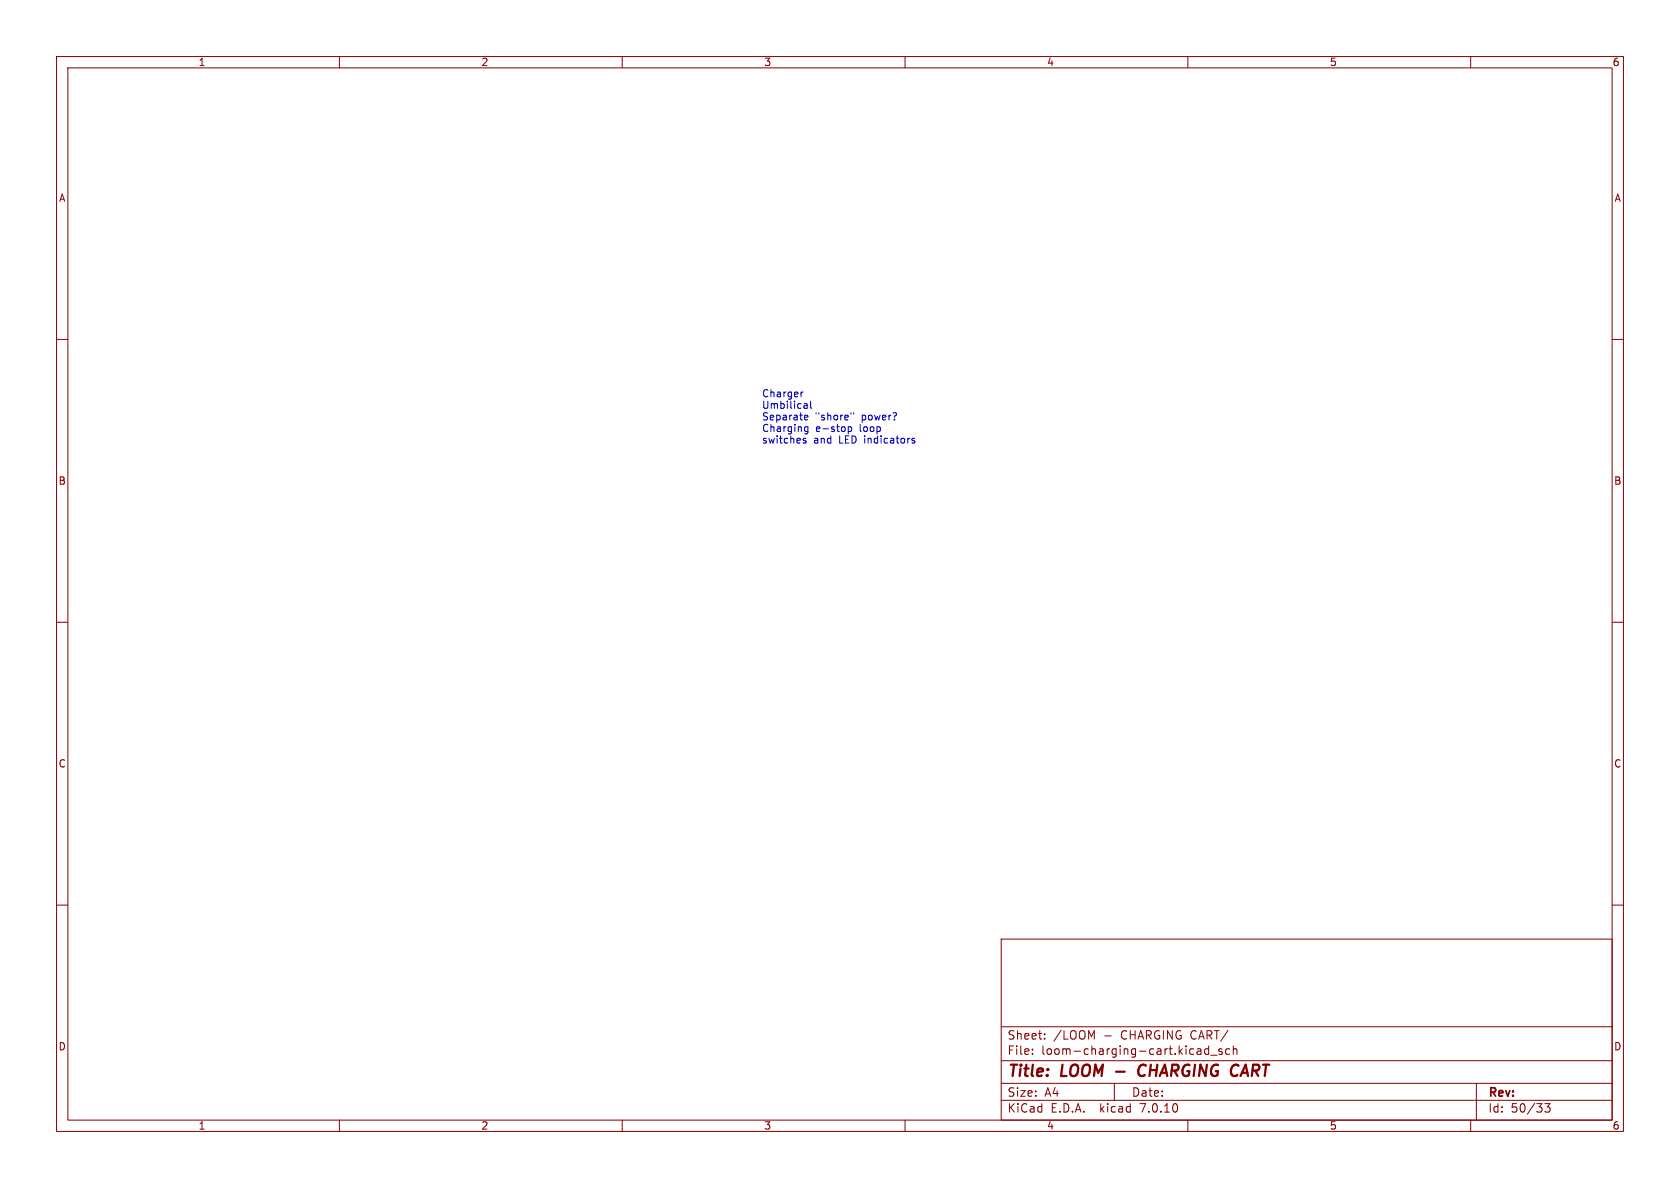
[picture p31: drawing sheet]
<svg xmlns="http://www.w3.org/2000/svg" width="297mm" height="210mm" viewBox="0 0 297 210" stroke-linecap="round" stroke-linejoin="round" font-family="sans-serif">
<defs><g id="words">
<g font-size="2.8" fill="#840000">
<text x="178" y="190.9">Title:</text>
<text x="187.7" y="190.9">LOOM -</text>
<text x="202.9" y="190.9">CHARGING CART</text>
</g>
<g font-size="2.1" fill="#840000">
<text x="178" y="184">Sheet:</text>
<text x="186.2" y="184">/LOOM</text>
<text x="195.2" y="184">-</text>
<text x="198.3" y="184">CHARGING CART/</text>
<text x="178" y="186.7">File:</text>
<text x="184.1" y="186.7">loom-charging-cart.kicad_sch</text>
<text x="178" y="196.9">KiCad</text>
<text x="178" y="194.1">Size:</text>
<text x="184.7" y="194.1">A4</text>
<text x="185.7" y="196.9">E.D.A.</text>
<text x="194.6" y="196.9">kicad</text>
<text x="200" y="194.1">Date:</text>
<text x="201.8" y="196.9">7.0.10</text>
<text x="263" y="194.3">Rev:</text>
<text x="263" y="196.9">Id:</text>
<text x="267.1" y="196.9">50/33</text>
</g>
<g font-size="1.8" fill="#840000">
<text x="35" y="11.9">1</text>
<text x="85" y="11.9">2</text>
<text x="135" y="11.9">3</text>
<text x="185" y="11.9">4</text>
<text x="235" y="11.9">5</text>
<text x="285" y="11.9">6</text>
<text x="10.3" y="35.9">A</text>
<text x="285.3" y="35.9">A</text>
<text x="10.3" y="85.9">B</text>
<text x="285.3" y="85.9">B</text>
<text x="10.3" y="135.9">C</text>
<text x="285.3" y="135.9">C</text>
<text x="10.3" y="185.9">D</text>
<text x="285.3" y="185.9">D</text>
<text x="35" y="199.9">1</text>
<text x="85" y="199.9">2</text>
<text x="135" y="199.9">3</text>
<text x="185" y="199.9">4</text>
<text x="235" y="199.9">5</text>
<text x="285" y="199.9">6</text>
</g>
<g font-size="1.8" fill="#0000c2">
<text x="134.6" y="70.3">Charger</text>
<text x="134.6" y="72.4">Umbilical</text>
<text x="134.6" y="74.4">Separate</text>
<text x="134.6" y="76.4">Charging</text>
<text x="144.1" y="74.4">&quot;shore&quot;</text>
<text x="144.2" y="76.4">e-stop</text>
<text x="152.1" y="76.4">loop</text>
<text x="152.4" y="74.4">power?</text>
<text x="134.6" y="78.5">switches</text>
<text x="143.8" y="78.5">and</text>
<text x="148.5" y="78.5">LED indicators</text>
</g>
</g></defs>
<g fill="none" stroke="#840000" stroke-width=".18">
<path d="M10 10h277v190h-277zM12 12h273v186h-273zM60 10v2M110 10v2M160 10v2M210 10v2M260 10v2M10 60h2M285 60h2M10 110h2M285 110h2M10 160h2"/>
<path d="M285 160h2M177 166h108v32h-108zM60 198v2M110 198v2M160 198v2M177 194.5h108M177 191.5h108M177 187.5h108M177 181.5h108M182.5 186.3v.1M182.5 185.5v.1M184.7 183.6v.1"/>
<path d="M184.7 182.8v.1M197 191.5v3M210 198v2M211.8 185.4h.3l.2 .2v.8M212.3 186.3l-.5 .1M212.3 185.8h-.5M213.7 185.5l-.5-.1-.2 .3v.4l.1 .2h.6M213.7 184.9v1.5M214 186.5h1.2M216 185.5l-.3-.1-.2 .2v.2l.5 .2v.3h-.5M217.4 185.5l-.4-.1-.3 .3v.4l.1 .2h.6M218 185.5l.2-.1 .4 .1 .1 .9"/>
<path d="M218 184.9v1.5M260 198v2M261 191.5v6.5M273.1 195.1h.9l-.5 .6 .5 .1v.7l-.3 .1h-.4l-.2-.1"/>
</g>
<path d="M202.2 188.2a1.13 1.13 0 0 0-.9 .7 1.13 1.13 0 0 0 .2 1.2l.3 .1 .5-.1" fill="none" stroke="#840000" stroke-width=".4"/>
<g fill="none" stroke="#0000c2" stroke-width=".18">
<path d="M142 69.3l-.4 .2M142.3 71.3l.3 .1 .1 .8M142.3 74.2h.5M142.3 73.5l.3-.1 .2 .3-.6 .1M142.3 76.2l.2 .1 .3-.1M142.5 77.5h-.3l-.2 .2v.1l.5 .2v.3h-.5M142.7 72.1l-.4 .1M142.7 71.6l-.4 .1M142.8 75.4v1.1l-.2 .2-.3-.1M142.8 75.5l-.3-.1-.2 .2M143.3 70.9v1.1l.2 .2M150 75.5l.3-.1 .3 .3-.2 .5h-.4"/>
<path d="M150 75.4v1.3M150.4 73v.2M150.9 73v.2M161.7 77.5h-.3l-.2 .2 .1 .1 .4 .2v.3h-.5"/>
</g>
<use href="#words"/>
</svg>
